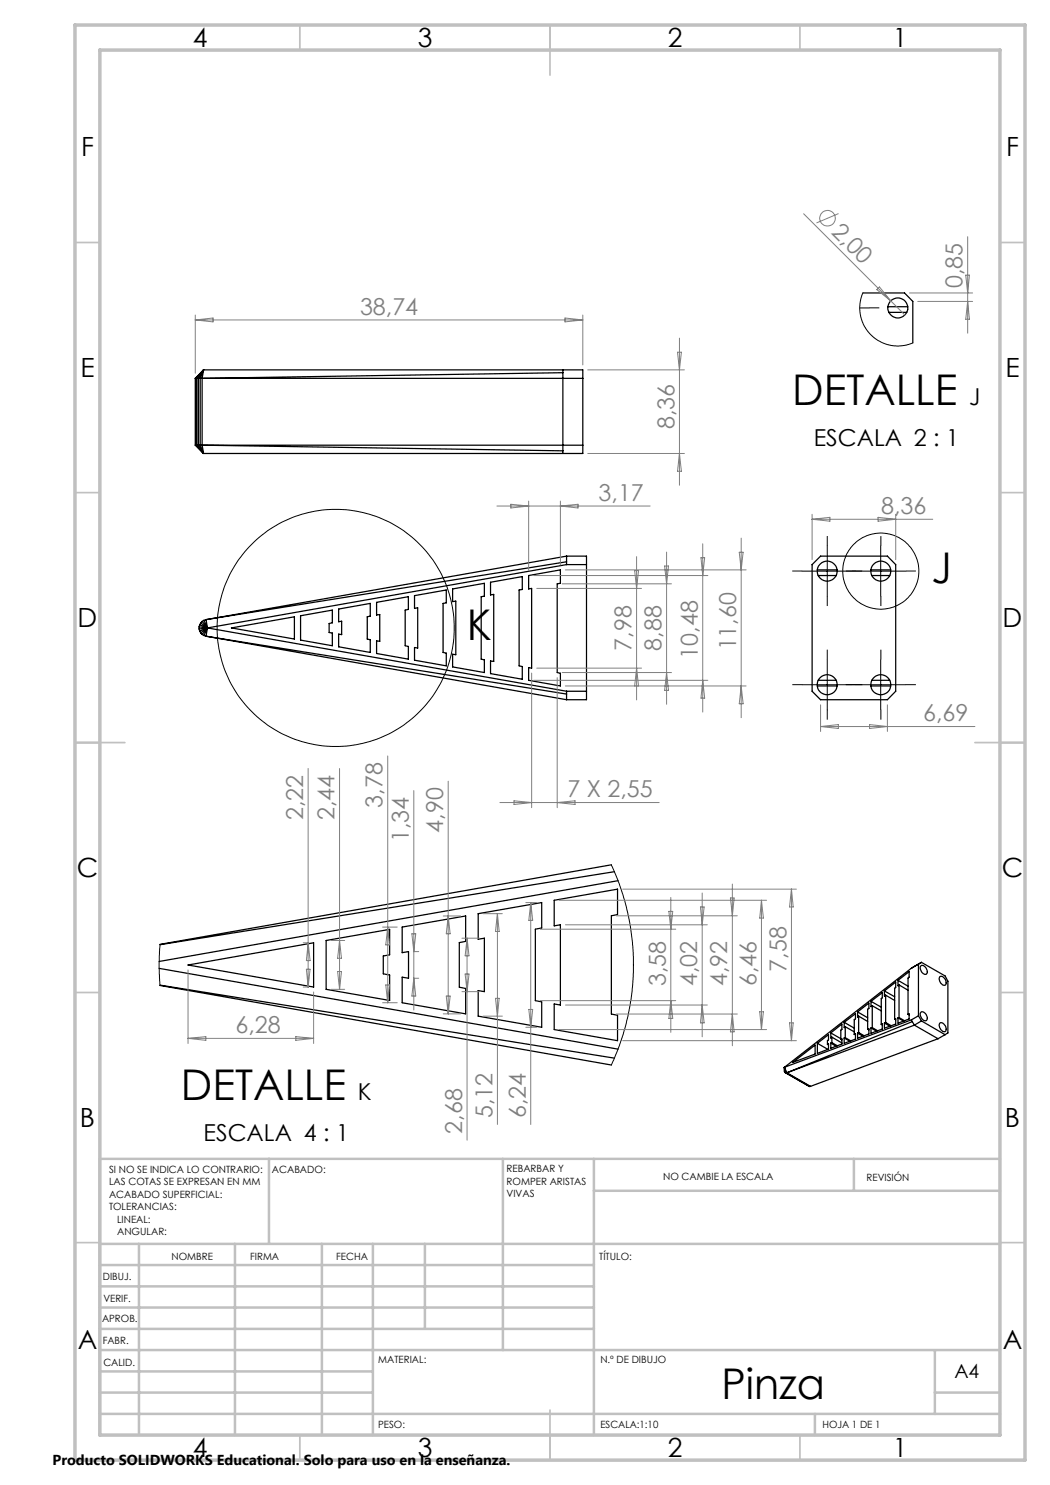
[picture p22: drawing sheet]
<svg xmlns="http://www.w3.org/2000/svg" width="210mm" height="297mm" viewBox="0 0 210 297" stroke-linecap="round" stroke-linejoin="round" font-family="sans-serif">
<defs><g id="words">
<g font-size="8.5">
<text x="158.4" y="81.1">DETALLE</text>
<text x="186.3" y="116.6">J</text>
<text x="93.4" y="127.9">K</text>
<text x="36.2" y="220.1">DETALLE</text>
<text x="144.3" y="279.7">Pinza</text>
</g>
<g font-size="5.3">
<text x="38.5" y="9.5">4</text>
<text x="83.5" y="9.5">3</text>
<text x="133.5" y="9.5">2</text>
<text x="178.5" y="9.5">1</text>
<text x="16.2" y="31.3">F</text>
<text x="201.2" y="31.3">F</text>
<text x="16.1" y="75.5">E</text>
<text x="201.1" y="75.5">E</text>
<text x="15.5" y="125.5">D</text>
<text x="200.5" y="125.5">D</text>
<text x="15.4" y="175.5">C</text>
<text x="200.4" y="175.5">C</text>
<text x="16" y="225.5">B</text>
<text x="201" y="225.5">B</text>
<text x="15.5" y="269.8">A</text>
<text x="200.5" y="269.8">A</text>
<text x="38.5" y="291.5">4</text>
<text x="83.5" y="291.5">3</text>
<text x="133.5" y="291.5">2</text>
<text x="178.5" y="291.5">1</text>
</g>
<g font-size="4.7" fill="#808080">
<text x="166.1" y="46.7" transform="rotate(45 166.1 46.7)">2,00</text>
<text x="192.5" y="57.7" transform="rotate(-90 192.5 57.7)">0,85</text>
<text x="72" y="63">38,74</text>
<text x="134.9" y="85.8" transform="rotate(-90 134.9 85.8)">8,36</text>
<text x="119.7" y="100.2">3,17</text>
<text x="176.2" y="102.8">8,36</text>
<text x="126.3" y="130.2" transform="rotate(-90 126.3 130.2)">7,98</text>
<text x="132.3" y="130.2" transform="rotate(-90 132.3 130.2)">8,88</text>
<text x="139.6" y="131.7" transform="rotate(-90 139.6 131.7)">10,48</text>
<text x="147.2" y="130.1" transform="rotate(-90 147.2 130.1)">11,60</text>
<text x="184.6" y="144.3">6,69</text>
<text x="76.5" y="161.5" transform="rotate(-90 76.5 161.5)">3,78</text>
<text x="113.5" y="159.5">7 X 2,55</text>
<text x="60.7" y="164" transform="rotate(-90 60.7 164)">2,22</text>
<text x="66.9" y="164" transform="rotate(-90 66.9 164)">2,44</text>
<text x="88.7" y="166.6" transform="rotate(-90 88.7 166.6)">4,90</text>
<text x="81.8" y="168.4" transform="rotate(-90 81.8 168.4)">1,34</text>
<text x="133.2" y="197.3" transform="rotate(-90 133.2 197.3)">3,58</text>
<text x="139.5" y="197.3" transform="rotate(-90 139.5 197.3)">4,02</text>
<text x="145.5" y="197.3" transform="rotate(-90 145.5 197.3)">4,92</text>
<text x="151.3" y="197.3" transform="rotate(-90 151.3 197.3)">6,46</text>
<text x="157.3" y="194.3" transform="rotate(-90 157.3 194.3)">7,58</text>
<text x="47.1" y="206.7">6,28</text>
<text x="92.4" y="226.7" transform="rotate(-90 92.4 226.7)">2,68</text>
<text x="98.5" y="223.6" transform="rotate(-90 98.5 223.6)">5,12</text>
<text x="105.2" y="223.6" transform="rotate(-90 105.2 223.6)">6,24</text>
</g>
<g font-size="4.7">
<text x="193.9" y="81.1">J</text>
<text x="162.7" y="89.3">ESCALA 2 : 1</text>
<text x="71.6" y="220.1">K</text>
<text x="40.7" y="228.3">ESCALA 4 : 1</text>
</g>
<text font-size="3.9" x="190.9" y="275.5">A4</text>
<text font-size="2.9" x="10.5" y="292.9">Producto SOLIDWORKS Educational. Solo para uso en la enseñanza.</text>
<g font-size="2">
<text x="21.8" y="234.6">SI NO SE INDICA LO CONTRARIO:</text>
<text x="21.8" y="237.1">LAS COTAS SE EXPRESAN EN MM</text>
<text x="21.8" y="239.6">ACABADO SUPERFICIAL:</text>
<text x="54.4" y="234.6">ACABADO:</text>
<text x="101.3" y="234.5">REBARBAR Y</text>
<text x="101.3" y="237">ROMPER ARISTAS</text>
<text x="101.3" y="239.5">VIVAS</text>
<text x="132.6" y="236">NO CAMBIE LA ESCALA</text>
<text x="173.3" y="236.2">REVISIÓN</text>
<text x="21.8" y="242.1">TOLERANCIAS:</text>
<text x="23.4" y="244.6">LINEAL:</text>
<text x="23.4" y="247.1">ANGULAR:</text>
<text x="34.3" y="252">NOMBRE</text>
<text x="50" y="251.9">FIRMA</text>
<text x="67.2" y="251.9">FECHA</text>
<text x="119.9" y="251.9">TÍTULO:</text>
<text x="20.6" y="256.1">DIBUJ.</text>
<text x="20.7" y="260.3">VERIF.</text>
<text x="20.4" y="264.4">APROB.</text>
<text x="20.5" y="268.8">FABR.</text>
<text x="20.7" y="273.1">CALID.</text>
<text x="75.6" y="272.5">MATERIAL:</text>
<text x="120.1" y="272.5">N.º DE DIBUJO</text>
<text x="75.6" y="285.5">PESO:</text>
<text x="120.1" y="285.6">ESCALA:1:10</text>
<text x="164.5" y="285.6">HOJA 1 DE 1</text>
</g>
</g></defs>
<g fill="none" stroke="#000" stroke-width=".25">
<path d="M172.6 58.6h8.3l1.7 1.7v8.3M39.1 75.7h77.5M39.1 75.7v13.3M40.4 75.7v13.3M40.7 74h75.9v16.7h-75.9M40.7 74l-.3 1.7M40.7 74l-.7 1.7v13.3l.7 1.7M40.7 74l-1 1.7v13.3l1 1.7M40.7 74l-1.3 1.7v13.3l1.3 1.7M40.7 74l-1.5 1.7v13.3l1.5 1.7M40.7 74l-1.6 1.7M112.6 74v16.7"/>
<path d="M112.6 74.5l-72.2 1.2M177.6 61.3h3.9M177.8 62.5h3.6M39.1 89h77.5M39.1 89l1.6 1.7M40.4 89l72.2 1.2M40.4 89l.3 1.7M82.9 119.1l6.4-1.1v2.6l-.7 .1v9.8l.7 .1v2.6l-6.4-1.2v-2.5l.6 .1v-8l-.6 .1zM90.5 117.8l6.4-1.1v2.5l-.7 .1v12.5l.7 .2v2.5l-6.4-1.1v-2.6l.7 .1v-10.7l-.7 .1zM98.1 116.4l6.4-1.1v2.6l-.7 .1v15.2l.7 .1v2.6l-6.4-1.2v-2.5l.6 .1v-13.4l-.6 .1zM105.7 115.1l6.4-1.1v2.7l-.7 .1v17.7l.7 .2v2.5l-6.4-1.1v-2.6l.6 .1v-15.9l-.6 .1zM113.3 111.2v1.7"/>
<path d="M113.3 111.2h4v28.7h-4M113.3 112.9h4M113.3 112.4l-72.1 11.5M113.3 112.9l-71.8 12.7M113.3 111.2l-72.1 12.7M162.4 112.9l1.7-1.7h13.4l1.6 1.7v25.4l-1.6 1.6h-13.4l-1.7-1.6zM163.4 114h4M163.7 115.1h3.5M174.2 114h4M174.4 115.1h3.5M39.8 125.8l.1 .4M39.8 125.4l1.7 .2"/>
<path d="M39.8 125.4v.4M39.9 125l1.6 .6M39.9 125l-.1 .4M39.9 126.2l.2 .4M40.1 126.6l.3 .3M40.1 124.6l-.2 .4M40.1 124.6l1.4 1M40.4 124.3l1.1 1.3M40.4 126.9l.4 .2M40.4 124.3l-.3 .3M40.8 124.1l.7 1.5M40.8 124.1l-.4 .2"/>
<path d="M40.8 127.1l.4 .1M41.2 127.2l72.1 11.6M41.2 123.9l.3 1.7M41.2 123.9l-.4 .2M41.2 127.2l72.1 12.7M41.5 125.6l-.3 1.6M41.5 125.6l71.8 12.7M41.5 125.6l-1.1 1.3M41.5 125.6l-1.4 1M41.5 125.6l-1.6 .6M41.5 125.6l-1.7 .2M41.5 125.6l-.7 1.5"/>
<path d="M46.3 125.6l12.6-2.2v4.4zM60.1 123.2l6.4-1.2v2.6l-.7 .1v1.8l.7 .1v2.5l-6.4-1.1zM67.7 121.8l6.3-1.1v2.5l-.6 .2v4.4l.6 .1v2.6l-6.3-1.1v-2.6l.6 .1v-2.7l-.6 .2zM75.3 120.5l6.4-1.2v2.6l-.7 .1v7.1l.7 .2v2.5l-6.4-1.1v-2.5l.7 .1v-5.4l-.7 .1zM113.3 138.3v1.6M113.3 138.3h4M163.4 137.2h4M163.7 136.1h3.5M174.2 137.2h4M174.4 136.1h3.5M122.3 173l-90.3 15.9M122.9 174.3l-90.9 14.6"/>
<path d="M123.6 176.1l-91.8 16.2M31.8 193.7l91.8 16.1M32 197l90.9 14.6M32 197.1l90.3 15.9M37.6 193l25.1-4.4v8.8zM65.2 188.1l12.7-2.2v5.1l-1.2 .2v3.6l1.2 .2v5.1l-12.7-2.2zM80.4 185.4l12.7-2.2v5.1l-1.2 .2v8.9l1.2 .3v5.1l-12.7-2.2v-5.2l1.3 .2v-5.3l-1.3 .2zM95.6 182.7l12.7-2.2v5.1l-1.2 .2v14.3l1.2 .3v5.1l-12.7-2.3v-5.1l1.3 .2v-10.7l-1.3 .3zM110.8 180.1l12.7-2.3v5.1l-1.2 .3v19.6l1.2 .3v5l-12.7-2.2v-5.1l1.3 .2v-16l-1.3 .2zM176.9 198.2l2.2-1.8v1.1l-.2 .2v6.1M176.9 198.2v1l.2-.2M176.9 198.2l2 1.2"/>
<path d="M177.1 199v5.5M177.1 199l1.8 1.1M179.6 196.1l2.2-1.8v1.1l-.2 .2v7.2M179.6 196.1v1.1l.2-.2M179.6 196.1l2 1.1M179.8 197v6.5M179.8 197l1.8 1M182.3 193.6l-25.4 19.9M182.9 193.3l-.6 .3M184.1 193.2a.81 .81 0 0 1 1.2 .7 .57 .57 0 0 1-.1 .9 .57 .57 0 0 1-.8-.3l-.1-.2a1.03 1.03 0 0 1-.2-1.1zM184.3 192.5l-.6 .3v10.4M184.3 192.5l4.7 2.7 .6 1v10.4l-.6 .3"/>
<path d="M184.3 192.5l-2 1.1M187.9 195.4a1 1 0 0 1 1.3 1.2 .47 .47 0 0 1-.3 .5 .47 .47 0 0 1-.6-.3 1.31 1.31 0 0 1-.4-1.4zM156.9 213.5l.5 1.1M156.9 213.5l.3 1.1M156.9 213.5l.2 1.1M156.9 213.5l.1 1M156.9 213.5v.9M156.9 214.4l.1 .1M157 214.5l.1 .1M157.1 214.6h.1M157.1 214.6l4.9 2.7M157.2 214.6l4.8 2.7"/>
<path d="M157.4 214.6l4.7 2.7M157.4 214.6h-.2M158.6 212.5l4.4-3.5v1.8zM162.1 217.3h-.1M163.5 208.7v2l2.2-.9v-1l-.2 .1M163.5 208.7l2.2-1.8v1.1l-.2 .1v.8M163.5 208.7l2.1 1.2M165.5 208.9l.2 .1M166.2 206.6v1l.2-.2M166.2 206.6l2.2-1.8v1.1l-.2 .1v1.9M166.2 208.6l1.1 .7M166.2 206.6l2 1.1"/>
<path d="M166.4 207.4v1.1M166.4 208.5l-.2 .1M166.4 208.5l1.1 .7M166.4 207.4l2 1.2M168.2 207.9l.2-.1v1l-2.2 .9v-1.1M168.2 207.9l.2 .1M168.8 204.5l2.3-1.8v1.1l-.2 .1v3M168.8 204.5v1l.3-.2M168.8 207.6l1.1 .6M168.8 204.5l2.1 1.1M169.1 207.5l-.3 .1M169.1 205.3v2.2"/>
<path d="M169.1 207.5l1 .7M169.1 205.3l1.8 1.1M170.9 206.9l.2-.1v1l-2.3 .9v-1.1M170.9 206.9l.2 .1M171.5 202.4l2.3-1.8v1.1l-.3 .2v3.9M171.5 202.4v1l.2-.2M171.5 206.6l1.1 .7M171.5 202.4l2 1.1M171.7 203.2v3.3M171.7 206.5l-.2 .1M171.7 206.5l1.1 .6M171.7 203.2l1.8 1.1"/>
<path d="M173.5 205.8h.3v1l-2.3 .8v-1M173.5 205.8l.3 .2M174.2 200.3l2.3-1.8v1.1l-.3 .1v5.2M174.2 200.3v1l.2-.1M174.2 205.6l1.1 .6M174.2 200.3l2 1.1M174.4 201.2v4.3M174.4 205.5l-.2 .1M174.4 205.5l1.1 .7M174.4 201.2l1.8 1M176.2 204.9l.3-.1v1l-2.3 .9v-1.1M176.2 204.9l.3 .1"/>
<path d="M176.9 204.6l1.1 .6M177.1 204.5l-.2 .1M177.1 204.5l1.1 .6M178.9 203.8h.2v1l-2.2 .8v-1M178.9 203.8l.2 .2M179.6 203.6l1.1 .6M179.8 203.5l-.2 .1M179.8 203.5l1.1 .6M181.6 202.8h.2v1l-2.2 .8v-1M181.6 202.8l.2 .2M182.3 204l.2 .3M182.3 204l-25.4 9.5"/>
<path d="M182.5 204.3l.4 .7M182.5 204.3l-25.1 10.3M182.9 205l4.7 2.7M182.9 205l-25.5 9.6M183.7 203.2l-1.4 .8M183.7 203.2l.6 1M184.1 202.5a.81 .81 0 0 1 1.2 .7 .57 .57 0 0 1-.1 .9 .57 .57 0 0 1-.8-.3l-.1-.2a1.03 1.03 0 0 1-.2-1.1zM184.3 204.2l-1.4 .8M184.3 204.2l4.7 2.7M187.6 207.7l-25.5 9.6M187.9 204.7a1 1 0 0 1 1.3 1.1 .47 .47 0 0 1-.3 .6 .47 .47 0 0 1-.6-.3 1.31 1.31 0 0 1-.4-1.4zM189 206.9l-1.4 .8"/>
<circle cx="179.6" cy="61.6" r="1.99"/>
<circle cx="165.4" cy="114.2" r="2"/>
<circle cx="176.2" cy="114.2" r="2"/>
<circle cx="165.4" cy="136.9" r="2"/>
<circle cx="176.2" cy="136.9" r="2"/>
</g>
<g fill="none" stroke="#000" stroke-width=".2">
<path d="M172.6 58.6l-.4 1.2-.2 1v1.8l.6 2.1 1.2 1.9 1.7 1.4 1.3 .7 1.1 .3 2.4 .2 1.1-.2 1.2-.4M171.9 61.6h1.9M160.4 114.2h10M165.5 109.2v10M171.2 114.2h10M176.1 109.2v10M160.4 136.9h10M165.5 131.9v10.1M171.2 136.9h10M176.1 131.9v10.1M122.3 173l1.6 3.8 1.4 4.7 .8 3.8 .6 6-.2 5.7-.3 3-.6 3.3-1.7 5.8-1.6 3.9M32 188.9l-.2 3.4 .2 4.8"/>
<circle cx="176.1" cy="114.2" r="7.6"/>
<circle cx="67.1" cy="125.6" r="23.7"/>
</g>
<g fill="none" stroke="#808080" stroke-width=".2">
<path d="M160.7 42.8l20.3 20.2M167.7 42.7l-4.4 1.9M175.4 57.9l.5-.5 2.3 2.8zM181.9 58.6h12.6M193.1 55h.8l-.4 3.6zM193.5 47.3v19.3M39.1 63v11.6M39.1 64h77.5M39.1 64l3.5-.4v.8zM113 63.6l3.6 .4-3.6 .4zM116.6 63v10M117.5 74h19.4"/>
<path d="M135.5 70.4h.8l-.4 3.6zM135.9 67.6v29.4M183.6 60.3h10.9M193.5 60.3l.4 3.5h-.8zM117.5 90.7h19.4M135.9 90.7l.4 3.6h-.8zM99.4 101.2h30.6M102.2 100.9l3.5 .3-3.5 .4zM105.7 100.2v13.9M106.7 115.1h34.9M107.4 117.7h20.9M112.1 100.2v12.8"/>
<path d="M112.1 101.2l3.5-.3v.7zM112.4 116.8h21.9M113.1 114h36.1M126.9 114.1h.8l-.4 3.6zM127.3 111.3v28.7M132.9 113.2h.8l-.4 3.6zM133.3 110.4v30.5M140.2 111.5h.7l-.4 3.6zM140.5 108.8v33.6M147.8 110.5h.8l-.4 3.5zM148.2 107.6v35.9M162.4 102.9v9"/>
<path d="M162.4 103.9h24.1M162.4 103.9l3.6-.4v.7zM175.6 103.5l3.5 .4-3.5 .3zM179.1 102.9v9M106.3 134.6v26.9M106.7 136.1h34.9M107.4 133.6h20.9M111.4 135.5v26M112.4 134.5h21.9M113.1 137.2h36.1M126.9 137.2l.4-3.6 .4 3.6M133.3 134.5l.4 3.6h-.8z"/>
<path d="M140.5 136.1l.4 3.5h-.7zM148.2 137.2l.4 3.6h-.8zM61.6 153.7v43.7M67.9 153.7v44.2M77.5 151.2v49.4M82.8 158.1v43.9M89.6 156.2v46.6M164.1 141v5.3M164.1 145.3h30.9M164.1 145.3l3.6-.4v.8zM173.9 144.9l3.6 .4-3.6 .4zM177.5 141v5.3"/>
<path d="M100 160.5h31.8M102.8 160.2l3.5 .3-3.5 .4zM111.4 160.5l3.6-.3v.7zM124.5 177.8h34.8M134.2 179.5v27M140.4 178.6v28.8M146.1 179.6h.7l-.3 3.6zM146.5 176.8v32.4M158.3 177.8l.3 3.6h-.7zM158.3 177.8v30.3M37.6 194v14.7M60.6 188.6h1.1"/>
<path d="M60.6 197.4h1.1M61.3 193.8h.7l-.4 3.6zM61.6 188.6l.4 3.5h-.7zM62.7 198.4v10.3M66.2 197.9h2.7M66.2 188.1h2.7M67.5 194.3h.8l-.4 3.6zM67.9 188.1l.4 3.6h-.8zM76.5 185.4h2.9M77.2 197h.7l-.4 3.6zM77.5 185.4l.4 3.6h-.7zM82.4 186.8h.7l-.3 3.5z"/>
<path d="M82.7 195.6h1M82.7 190.3h1M82.8 195.6l.3 3.6h-.7zM88.7 183.2h3.4M89.3 199.2h.7l-.4 3.6zM89.6 183.2l.4 3.6h-.7zM92.4 198.3h3.5M92.4 187.6h3.5M93 194.8h.8l-.4 3.5zM93.4 187.6v40.4M93.4 187.6l.4 3.6h-.8zM96.6 182.7h3.9"/>
<path d="M99.1 199.7h.7l-.3 3.5zM99.5 182.7v42.2M99.5 182.7l.3 3.6h-.7zM105.2 180.5h2.1M106.2 180.5v44.4M106.2 180.5l.3 3.6h-.7zM108.1 185.8h27M111.8 180.1h41.5M113.1 185h28.4M123.3 183.2h24.2M133.8 182.3h.7l-.3 3.5zM140.1 181.4h.7l-.4 3.6z"/>
<path d="M152.3 180.1v25.8M152.3 180.1l.4 3.5h-.8zM37.6 207.7h25.1M37.6 207.7l3.6-.4v.8zM59.2 207.3l3.5 .4-3.5 .4zM76.5 200.6h2.9M88.7 202.8h3.4M96.6 203.2h3.9M105.2 205.5h2.1M105.8 201.9h.7l-.3 3.6zM108.1 200.1h27M111.8 205.9h41.5"/>
<path d="M113.1 201h28.4M123.3 202.8h24.2M124.5 208.1h34.8M134.2 200.1l.3 3.6h-.7zM140.4 201l.4 3.6h-.7zM146.5 202.8l.3 3.6h-.7zM151.9 202.3h.8l-.4 3.6zM157.9 204.6h.7l-.3 3.5z"/>
<circle cx="165.5" cy="43.6" r="1.57"/>
</g>
<g fill="none" stroke="#000" stroke-width=".2" stroke-dasharray="15.2 1.3 1.3 1.3" stroke-linecap="butt">
<path d="M173.9 61.6h2M160.5 114.2h-2M165.5 109.2v-2M165.5 119.2v2M170.5 114.2h2M171.2 114.2h-2M176.2 109.2v-2M176.2 119.2v2M181.2 114.2h2M160.5 136.9h-2M165.5 131.9v-2M170.5 136.9h2"/>
<path d="M171.2 136.9h-2M176.2 131.9v-2M181.2 136.9h2M165.5 141.9v2M176.2 141.9v2"/>
</g>
<g fill="none" stroke="#c0c0c0" stroke-width=".35">
<path d="M60 5v5M110 5v10M160 5v5M15 48.5h5M200 48.5h5M15 98.5h5M200 98.5h5M15 148.5h10M195 148.5h10M15 198.5h5M200 198.5h5M15 248.5h5"/>
<path d="M200 248.5h5M60 287v5M110 282v10M160 287v5"/>
</g>
<g fill="none" stroke="#c0c0c0" stroke-width=".5">
<path d="M53.8 231.8v17M100.6 231.8v38.2M118.8 231.8v55.2M118.8 238.2h81.2M170.8 231.8v6.4M200 231.8h-180v55.2M20 248.8h180M20 257.3h98.8M20 253h98.8M27.8 248.8v38.2M47 248.8v38.2M64.4 248.8v38.2"/>
<path d="M74.6 248.8v38.2M85 248.8v17M20 265.8h98.8M20 261.5h98.8M20 278.5h54.6M20 274.3h54.6M20 270h180M187 278.5h13M187 270v12.8M20 282.8h180M163 282.8v4.2"/>
</g>
<path d="M15 5h190v287h-190zM20 10h180v277h-180z" fill="none" stroke="#c0c0c0" stroke-width=".7"/>
<use href="#words"/>
</svg>
